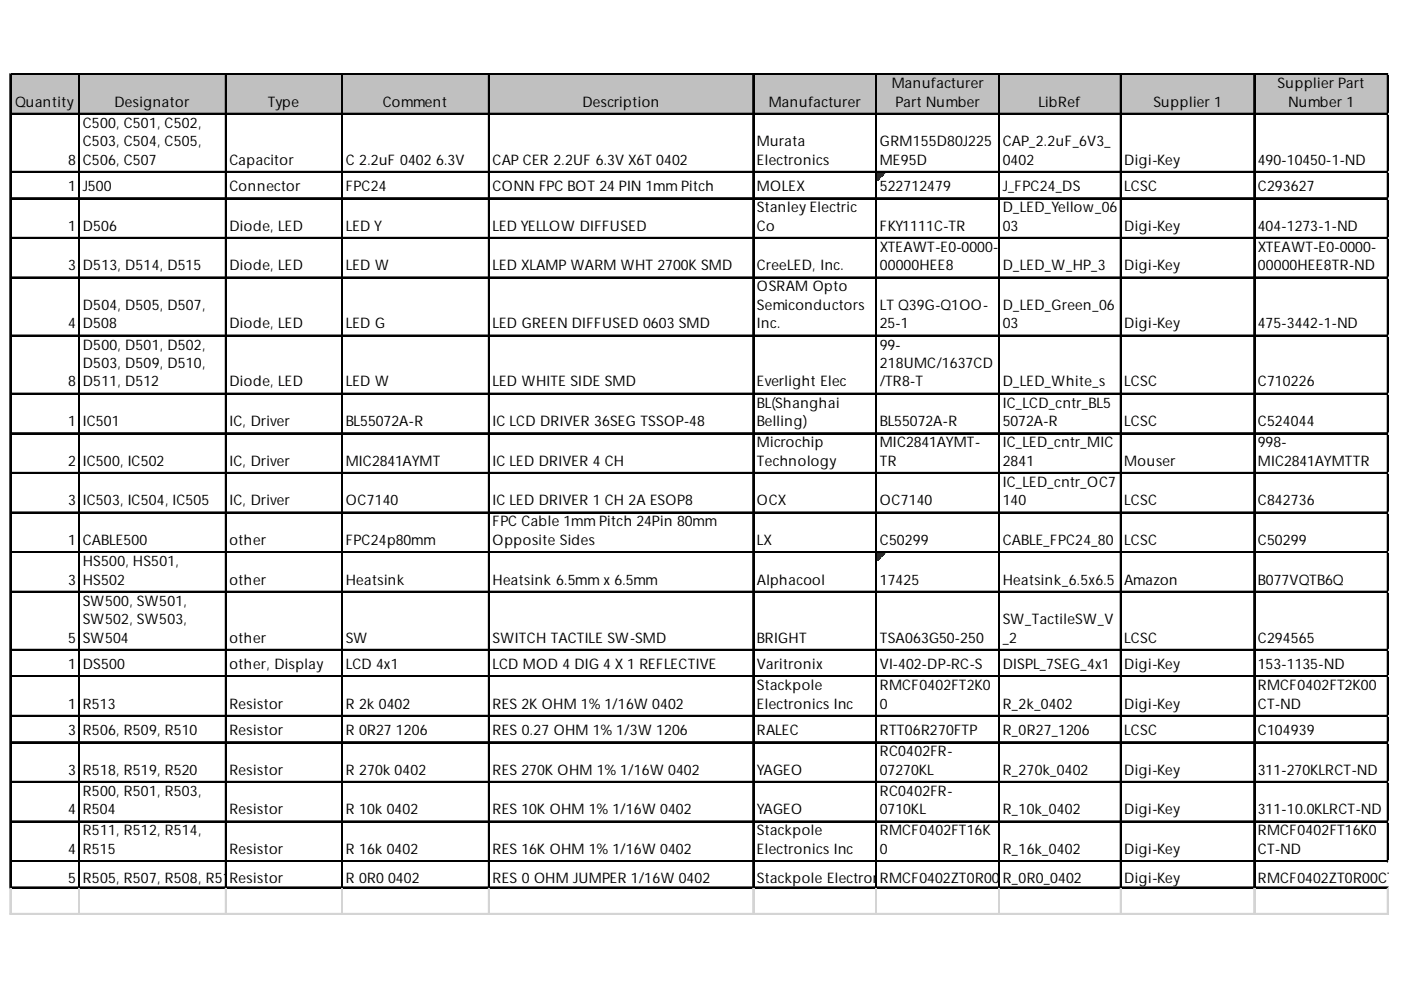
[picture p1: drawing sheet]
<svg xmlns="http://www.w3.org/2000/svg" width="297mm" height="210mm" viewBox="0 0 297 210" stroke-linecap="round" stroke-linejoin="round" font-family="sans-serif">
<defs><g id="words">
<g font-size="3.1">
<text x="3.2" y="22.6">Quantity</text>
<text x="24.3" y="22.6">Designator</text>
<text x="56.8" y="22.6">Type</text>
<text x="81.1" y="22.6">Comment</text>
<text x="123.5" y="22.6">Description</text>
<text x="163" y="22.6">Manufacturer</text>
<text x="189.1" y="18.7">Manufacturer</text>
<text x="189.9" y="22.6">Part Number</text>
<text x="220.2" y="22.6">LibRef</text>
<text x="244.5" y="22.6">Supplier 1</text>
<text x="270.9" y="18.7">Supplier Part</text>
<text x="273.1" y="22.6">Number 1</text>
<text x="17.5" y="27.1">C500, C501, C502,</text>
<text x="14.4" y="34.9">8</text>
<text x="17.5" y="31">C503, C504, C505,</text>
<text x="17.5" y="34.9">C506, C507</text>
<text x="48.6" y="34.9">Capacitor</text>
<text x="73.3" y="34.9">C 2.2uF 0402 6.3V</text>
<text x="104.4" y="34.9">CAP CER 2.2UF 6.3V X6T 0402</text>
<text x="160.5" y="31">Murata</text>
<text x="160.5" y="34.9">Electronics</text>
<text x="186.5" y="31">GRM155D80J225</text>
<text x="186.5" y="34.9">ME95D</text>
<text x="212.6" y="31">CAP_2.2uF_6V3_</text>
<text x="212.6" y="34.9">0402</text>
<text x="238.4" y="34.9">Digi-Key</text>
<text x="266.7" y="34.9">490-10450-1-ND</text>
<text x="14.4" y="40.5">1</text>
<text x="17.5" y="40.5">J500</text>
<text x="48.6" y="40.5">Connector</text>
<text x="73.3" y="40.5">FPC24</text>
<text x="104.4" y="40.5">CONN FPC BOT 24 PIN 1mm Pitch</text>
<text x="160.5" y="40.5">MOLEX</text>
<text x="186.5" y="40.5">522712479</text>
<text x="212.6" y="40.5">J_FPC24_DS</text>
<text x="238.4" y="40.5">LCSC</text>
<text x="266.7" y="40.5">C293627</text>
<text x="160.5" y="45">Stanley Electric</text>
<text x="212.6" y="45">D_LED_Yellow_06</text>
<text x="14.4" y="48.9">1</text>
<text x="17.5" y="48.9">D506</text>
<text x="48.6" y="48.9">Diode, LED</text>
<text x="73.3" y="48.9">LED Y</text>
<text x="104.4" y="48.9">LED YELLOW DIFFUSED</text>
<text x="160.5" y="48.9">Co</text>
<text x="186.5" y="48.9">FKY1111C-TR</text>
<text x="186.5" y="53.4">XTEAWT-E0-0000-</text>
<text x="212.6" y="48.9">03</text>
<text x="238.4" y="48.9">Digi-Key</text>
<text x="266.7" y="48.9">404-1273-1-ND</text>
<text x="266.7" y="53.4">XTEAWT-E0-0000-</text>
<text x="14.4" y="57.3">3</text>
<text x="17.5" y="57.3">D513, D514, D515</text>
<text x="48.6" y="57.3">Diode, LED</text>
<text x="73.3" y="57.3">LED W</text>
<text x="104.4" y="57.3">LED XLAMP WARM WHT 2700K SMD</text>
<text x="160.5" y="57.3">CreeLED, Inc.</text>
<text x="186.5" y="57.3">00000HEE8</text>
<text x="212.6" y="57.3">D_LED_W_HP_3</text>
<text x="238.4" y="57.3">Digi-Key</text>
<text x="266.7" y="57.3">00000HEE8TR-ND</text>
<text x="17.5" y="65.7">D504, D505, D507,</text>
<text x="160.5" y="61.8">OSRAM Opto</text>
<text x="160.5" y="65.7">Semiconductors</text>
<text x="186.5" y="65.7">LT Q39G-Q1OO-</text>
<text x="212.6" y="65.7">D_LED_Green_06</text>
<text x="14.4" y="69.6">4</text>
<text x="17.5" y="69.6">D508</text>
<text x="48.6" y="69.6">Diode, LED</text>
<text x="73.3" y="69.6">LED G</text>
<text x="104.4" y="69.6">LED GREEN DIFFUSED 0603 SMD</text>
<text x="160.5" y="69.6">Inc.</text>
<text x="186.5" y="69.6">25-1</text>
<text x="212.6" y="69.6">03</text>
<text x="238.4" y="69.6">Digi-Key</text>
<text x="266.7" y="69.6">475-3442-1-ND</text>
<text x="17.5" y="74.1">D500, D501, D502,</text>
<text x="186.5" y="74.1">99-</text>
<text x="14.4" y="81.9">8</text>
<text x="17.5" y="78">D503, D509, D510,</text>
<text x="17.5" y="81.9">D511, D512</text>
<text x="48.6" y="81.9">Diode, LED</text>
<text x="73.3" y="81.9">LED W</text>
<text x="104.4" y="81.9">LED WHITE SIDE SMD</text>
<text x="160.5" y="81.9">Everlight Elec</text>
<text x="186.5" y="78">218UMC/1637CD</text>
<text x="186.5" y="81.9">/TR8-T</text>
<text x="212.6" y="81.9">D_LED_White_s</text>
<text x="238.4" y="81.9">LCSC</text>
<text x="266.7" y="81.9">C710226</text>
<text x="160.5" y="86.4">BL(Shanghai</text>
<text x="212.6" y="86.4">IC_LCD_cntr_BL5</text>
<text x="14.4" y="90.3">1</text>
<text x="17.5" y="90.3">IC501</text>
<text x="48.6" y="90.3">IC, Driver</text>
<text x="73.3" y="90.3">BL55072A-R</text>
<text x="104.4" y="90.3">IC LCD DRIVER 36SEG TSSOP-48</text>
<text x="160.5" y="90.3">Belling)</text>
<text x="160.5" y="94.8">Microchip</text>
<text x="186.5" y="90.3">BL55072A-R</text>
<text x="186.5" y="94.8">MIC2841AYMT-</text>
<text x="212.6" y="90.3">5072A-R</text>
<text x="212.6" y="94.8">IC_LED_cntr_MIC</text>
<text x="238.4" y="90.3">LCSC</text>
<text x="266.7" y="90.3">C524044</text>
<text x="266.7" y="94.8">998-</text>
<text x="14.4" y="98.7">2</text>
<text x="17.5" y="98.7">IC500, IC502</text>
<text x="48.6" y="98.7">IC, Driver</text>
<text x="73.3" y="98.7">MIC2841AYMT</text>
<text x="104.4" y="98.7">IC LED DRIVER 4 CH</text>
<text x="160.5" y="98.7">Technology</text>
<text x="186.5" y="98.7">TR</text>
<text x="212.6" y="98.7">2841</text>
<text x="238.4" y="98.7">Mouser</text>
<text x="266.7" y="98.7">MIC2841AYMTTR</text>
<text x="14.4" y="107.1">3</text>
<text x="17.5" y="107.1">IC503, IC504, IC505</text>
<text x="48.6" y="107.1">IC, Driver</text>
<text x="73.3" y="107.1">OC7140</text>
<text x="104.4" y="107.1">IC LED DRIVER 1 CH 2A ESOP8</text>
<text x="160.5" y="107.1">OCX</text>
<text x="186.5" y="107.1">OC7140</text>
<text x="212.6" y="103.2">IC_LED_cntr_OC7</text>
<text x="212.6" y="107.1">140</text>
<text x="238.4" y="107.1">LCSC</text>
<text x="266.7" y="107.1">C842736</text>
<text x="104.4" y="111.6">FPC Cable 1mm Pitch 24Pin 80mm</text>
<text x="14.4" y="115.5">1</text>
<text x="17.5" y="115.5">CABLE500</text>
<text x="48.6" y="115.5">other</text>
<text x="73.3" y="115.5">FPC24p80mm</text>
<text x="104.4" y="115.5">Opposite Sides</text>
<text x="160.5" y="115.5">LX</text>
<text x="186.5" y="115.5">C50299</text>
<text x="212.6" y="115.5">CABLE_FPC24_80</text>
<text x="238.4" y="115.5">LCSC</text>
<text x="266.7" y="115.5">C50299</text>
<text x="14.4" y="123.9">3</text>
<text x="17.5" y="120">HS500, HS501,</text>
<text x="17.5" y="123.9">HS502</text>
<text x="48.6" y="123.9">other</text>
<text x="73.3" y="123.9">Heatsink</text>
<text x="104.4" y="123.9">Heatsink 6.5mm x 6.5mm</text>
<text x="160.5" y="123.9">Alphacool</text>
<text x="186.5" y="123.9">17425</text>
<text x="212.6" y="123.9">Heatsink_6.5x6.5</text>
<text x="238.4" y="123.9">Amazon</text>
<text x="266.7" y="123.9">B077VQTB6Q</text>
<text x="17.5" y="128.4">SW500, SW501,</text>
<text x="14.4" y="136.3">5</text>
<text x="17.5" y="132.3">SW502, SW503,</text>
<text x="17.5" y="136.3">SW504</text>
<text x="48.6" y="136.3">other</text>
<text x="73.3" y="136.3">SW</text>
<text x="104.4" y="136.3">SWITCH TACTILE SW-SMD</text>
<text x="160.5" y="136.3">BRIGHT</text>
<text x="186.5" y="136.3">TSA063G50-250</text>
<text x="212.6" y="132.3">SW_TactileSW_V</text>
<text x="212.6" y="136.3">_2</text>
<text x="238.4" y="136.3">LCSC</text>
<text x="266.7" y="136.3">C294565</text>
<text x="14.4" y="141.9">1</text>
<text x="17.5" y="141.9">DS500</text>
<text x="48.6" y="141.9">other, Display</text>
<text x="73.3" y="141.9">LCD 4x1</text>
<text x="104.4" y="141.9">LCD MOD 4 DIG 4 X 1 REFLECTIVE</text>
<text x="160.5" y="141.9">Varitronix</text>
<text x="186.5" y="141.9">VI-402-DP-RC-S</text>
<text x="212.6" y="141.9">DISPL_7SEG_4x1</text>
<text x="238.4" y="141.9">Digi-Key</text>
<text x="266.7" y="141.9">153-1135-ND</text>
<text x="160.5" y="146.3">Stackpole</text>
<text x="186.5" y="146.3">RMCF0402FT2K0</text>
<text x="266.7" y="146.3">RMCF0402FT2K00</text>
<text x="14.4" y="150.3">1</text>
<text x="14.4" y="155.9">3</text>
<text x="17.5" y="150.3">R513</text>
<text x="17.5" y="155.9">R506, R509, R510</text>
<text x="48.6" y="150.3">Resistor</text>
<text x="48.6" y="155.9">Resistor</text>
<text x="73.3" y="150.3">R 2k 0402</text>
<text x="73.3" y="155.9">R 0R27 1206</text>
<text x="104.4" y="150.3">RES 2K OHM 1% 1/16W 0402</text>
<text x="104.4" y="155.9">RES 0.27 OHM 1% 1/3W 1206</text>
<text x="160.5" y="150.3">Electronics Inc</text>
<text x="160.5" y="155.9">RALEC</text>
<text x="186.5" y="150.3">0</text>
<text x="186.5" y="155.9">RTT06R270FTP</text>
<text x="212.6" y="150.3">R_2k_0402</text>
<text x="212.6" y="155.9">R_0R27_1206</text>
<text x="238.4" y="150.3">Digi-Key</text>
<text x="238.4" y="155.9">LCSC</text>
<text x="266.7" y="150.3">CT-ND</text>
<text x="266.7" y="155.9">C104939</text>
<text x="186.5" y="160.3">RC0402FR-</text>
<text x="14.4" y="164.2">3</text>
<text x="17.5" y="164.2">R518, R519, R520</text>
<text x="48.6" y="164.2">Resistor</text>
<text x="73.3" y="164.2">R 270k 0402</text>
<text x="104.4" y="164.2">RES 270K OHM 1% 1/16W 0402</text>
<text x="160.5" y="164.2">YAGEO</text>
<text x="186.5" y="164.2">07270KL</text>
<text x="212.6" y="164.2">R_270k_0402</text>
<text x="238.4" y="164.2">Digi-Key</text>
<text x="266.7" y="164.2">311-270KLRCT-ND</text>
<text x="14.4" y="172.6">4</text>
<text x="17.5" y="168.7">R500, R501, R503,</text>
<text x="17.5" y="172.6">R504</text>
<text x="48.6" y="172.6">Resistor</text>
<text x="73.3" y="172.6">R 10k 0402</text>
<text x="104.4" y="172.6">RES 10K OHM 1% 1/16W 0402</text>
<text x="160.5" y="172.6">YAGEO</text>
<text x="186.5" y="168.7">RC0402FR-</text>
<text x="186.5" y="172.6">0710KL</text>
<text x="212.6" y="172.6">R_10k_0402</text>
<text x="238.4" y="172.6">Digi-Key</text>
<text x="266.7" y="172.6">311-10.0KLRCT-ND</text>
<text x="17.5" y="177.1">R511, R512, R514,</text>
<text x="160.5" y="177.1">Stackpole</text>
<text x="186.5" y="177.1">RMCF0402FT16K</text>
<text x="266.7" y="177.1">RMCF0402FT16K0</text>
<text x="14.4" y="181">4</text>
<text x="17.5" y="181">R515</text>
<text x="48.6" y="181">Resistor</text>
<text x="73.3" y="181">R 16k 0402</text>
<text x="104.4" y="181">RES 16K OHM 1% 1/16W 0402</text>
<text x="160.5" y="181">Electronics Inc</text>
<text x="186.5" y="181">0</text>
<text x="212.6" y="181">R_16k_0402</text>
<text x="238.4" y="181">Digi-Key</text>
<text x="266.7" y="181">CT-ND</text>
<text x="14.4" y="187.2">5</text>
<text x="17.5" y="187.2">R505, R507, R508, R516, R517</text>
<text x="48.6" y="187.2">Resistor</text>
<text x="73.3" y="187.2">R 0R0 0402</text>
<text x="104.4" y="187.2">RES 0 OHM JUMPER 1/16W 0402</text>
<text x="160.5" y="187.2">Stackpole Electron</text>
<text x="186.5" y="187.2">Rics Inc</text>
<text x="188.5" y="187.2">MCF0402ZT0R00</text>
<text x="212.6" y="187.2">R_0R0_0402</text>
<text x="238.4" y="187.2">Digi-Key</text>
<text x="266.7" y="187.2">RMCF0402ZT0R00CT-N</text>
</g>
</g></defs>
<path d="M2.3 15.9h292.1v8.4h-292.1z" fill="#c0c0c0"/>
<path d="M186 36.6h1.7" fill="none" stroke="#008000" stroke-width=".28"/>
<path d="M186 36.6h1.7v.3h-1.7z" fill="#008000"/>
<path d="M186 36.9h1.4" fill="none" stroke="#008000" stroke-width=".28"/>
<path d="M186 36.9h1.4v.3h-1.4z" fill="#008000"/>
<path d="M186 37.2h1.1" fill="none" stroke="#008000" stroke-width=".28"/>
<path d="M186 37.2h1.1v.3h-1.1z" fill="#008000"/>
<path d="M186 37.5h.8" fill="none" stroke="#008000" stroke-width=".28"/>
<path d="M186 37.5h.8v.3h-.8z" fill="#008000"/>
<path d="M186 37.8h.5" fill="none" stroke="#008000" stroke-width=".28"/>
<path d="M186 37.8h.5v.2h-.5z" fill="#008000"/>
<path d="M186 38h.2" fill="none" stroke="#008000" stroke-width=".28"/>
<path d="M186 38h.2v.3h-.2z" fill="#008000"/>
<path d="M186 117.3h1.7" fill="none" stroke="#008000" stroke-width=".28"/>
<path d="M186 117.3h1.7v.2h-1.7z" fill="#008000"/>
<path d="M186 117.5h1.4" fill="none" stroke="#008000" stroke-width=".28"/>
<path d="M186 117.5h1.4v.3h-1.4z" fill="#008000"/>
<path d="M186 117.8h1.1" fill="none" stroke="#008000" stroke-width=".28"/>
<path d="M186 117.8h1.1v.3h-1.1z" fill="#008000"/>
<path d="M186 118.1h.8" fill="none" stroke="#008000" stroke-width=".28"/>
<path d="M186 118.1h.8v.3h-.8z" fill="#008000"/>
<path d="M186 118.4h.5" fill="none" stroke="#008000" stroke-width=".28"/>
<path d="M186 118.4h.5v.3h-.5z" fill="#008000"/>
<path d="M186 118.7h.2" fill="none" stroke="#008000" stroke-width=".28"/>
<path d="M186 118.7h.2v.2h-.2z" fill="#008000"/>
<g fill="none" stroke="#000" stroke-width=".28">
<path d="M2.1 15.6v172.8M2.3 15.6v172.8M2.4 15.6h292M2.4 15.8h292M16.7 15.9v172.5M16.8 15.9v172.5M47.8 15.9v172.5M47.9 15.9v172.5M72.5 15.9v172.5M72.6 15.9v172.5M103.6 15.9v172.5M103.7 15.9v172.5"/>
<path d="M159.6 15.9v172.5M159.8 15.9v172.5M185.7 15.9v172.5M185.8 15.9v172.5M211.8 15.9v172.5M211.9 15.9v172.5M237.5 15.9v172.5M237.7 15.9v172.5M265.8 15.9v172.5M266 15.9v172.5M294.2 15.9v166.9M294.3 15.9v166.9"/>
<path d="M2.4 24h292M2.4 24.2h292M2.4 36.4h292M2.4 36.5h292M2.4 42h292M2.4 42.1h292M2.4 50.3h292M2.4 50.5h292M2.4 58.7h292M2.4 58.9h292M2.4 71.1h292M2.4 71.2h292"/>
<path d="M2.4 83.4h292M2.4 83.5h292M2.4 91.8h292M2.4 91.9h292M2.4 100.2h292M2.4 100.3h292M2.4 108.6h292M2.4 108.7h292M2.4 117h292M2.4 117.1h292M2.4 125.4h292M2.4 125.5h292"/>
<path d="M2.4 137.7h292M2.4 137.8h292M2.4 143.3h292M2.4 143.4h292M2.4 151.7h292M2.4 151.8h292M2.4 157.3h292M2.4 157.4h292M2.4 165.7h292M2.4 165.8h292M2.4 174.1h292M2.4 174.2h292"/>
<path d="M2.4 182.5h292M2.4 182.6h292M2.4 188.1h292M2.4 188.2h292"/>
</g>
<g fill="none" stroke="#d4d4d4" stroke-width=".28">
<path d="M294.4 15.6h.1M2.1 188.4v5.6M2.3 188.4v5.6M16.7 188.4v5.6M16.8 188.4v5.6M47.8 188.4v5.6M47.9 188.4v5.6M72.5 188.4v5.6M72.6 188.4v5.6M103.6 188.4v5.6M103.7 188.4v5.6M159.6 188.4v5.6"/>
<path d="M159.8 188.4v5.6M185.7 188.4v5.6M185.8 188.4v5.6M211.8 188.4v5.6M211.9 188.4v5.6M237.5 188.4v5.6M237.7 188.4v5.6M265.8 188.4v5.6M266 188.4v5.6M294.2 188.4v5.6M294.3 188.4v5.6"/>
</g>
<path d="M294.4 15.6v.3z" fill="#d4d4d4"/>
<path d="M294.4 24h.1" fill="none" stroke="#d4d4d4" stroke-width=".28"/>
<path d="M294.4 24v.3z" fill="#d4d4d4"/>
<path d="M294.4 36.4h.1" fill="none" stroke="#d4d4d4" stroke-width=".28"/>
<path d="M294.4 36.4v.2z" fill="#d4d4d4"/>
<path d="M294.4 42h.1" fill="none" stroke="#d4d4d4" stroke-width=".28"/>
<path d="M294.4 42v.2z" fill="#d4d4d4"/>
<path d="M294.4 50.3h.1" fill="none" stroke="#d4d4d4" stroke-width=".28"/>
<path d="M294.4 50.3v.3z" fill="#d4d4d4"/>
<path d="M294.4 58.7h.1" fill="none" stroke="#d4d4d4" stroke-width=".28"/>
<path d="M294.4 58.7v.3z" fill="#d4d4d4"/>
<path d="M294.4 71.1h.1" fill="none" stroke="#d4d4d4" stroke-width=".28"/>
<path d="M294.4 71.1v.2z" fill="#d4d4d4"/>
<path d="M294.4 83.4h.1" fill="none" stroke="#d4d4d4" stroke-width=".28"/>
<path d="M294.4 83.4v.3z" fill="#d4d4d4"/>
<path d="M294.4 91.8h.1" fill="none" stroke="#d4d4d4" stroke-width=".28"/>
<path d="M294.4 91.8v.3z" fill="#d4d4d4"/>
<path d="M294.4 100.2h.1" fill="none" stroke="#d4d4d4" stroke-width=".28"/>
<path d="M294.4 100.2v.3z" fill="#d4d4d4"/>
<path d="M294.4 108.6h.1" fill="none" stroke="#d4d4d4" stroke-width=".28"/>
<path d="M294.4 108.6v.3z" fill="#d4d4d4"/>
<path d="M294.4 117h.1" fill="none" stroke="#d4d4d4" stroke-width=".28"/>
<path d="M294.4 117v.3z" fill="#d4d4d4"/>
<path d="M294.4 125.4h.1" fill="none" stroke="#d4d4d4" stroke-width=".28"/>
<path d="M294.4 125.4v.3z" fill="#d4d4d4"/>
<path d="M294.4 137.7h.1" fill="none" stroke="#d4d4d4" stroke-width=".28"/>
<path d="M294.4 137.7v.3z" fill="#d4d4d4"/>
<path d="M294.4 143.3h.1" fill="none" stroke="#d4d4d4" stroke-width=".28"/>
<path d="M294.4 143.3v.3z" fill="#d4d4d4"/>
<path d="M294.4 151.7h.1" fill="none" stroke="#d4d4d4" stroke-width=".28"/>
<path d="M294.4 151.7v.3z" fill="#d4d4d4"/>
<path d="M294.4 157.3h.1" fill="none" stroke="#d4d4d4" stroke-width=".28"/>
<path d="M294.4 157.3v.3z" fill="#d4d4d4"/>
<path d="M294.4 165.7h.1" fill="none" stroke="#d4d4d4" stroke-width=".28"/>
<path d="M294.4 165.7v.3z" fill="#d4d4d4"/>
<path d="M294.4 174.1h.1" fill="none" stroke="#d4d4d4" stroke-width=".28"/>
<path d="M294.4 174.1v.3z" fill="#d4d4d4"/>
<path d="M294.4 182.5h.1" fill="none" stroke="#d4d4d4" stroke-width=".28"/>
<path d="M294.4 182.5v.3z" fill="#d4d4d4"/>
<path d="M294.4 188.1h.1" fill="none" stroke="#d4d4d4" stroke-width=".28"/>
<path d="M294.4 188.1v.3z" fill="#d4d4d4"/>
<path d="M2.1 193.7h292.3M2.1 193.8h292.3" fill="none" stroke="#d4d4d4" stroke-width=".28"/>
<use href="#words"/>
</svg>
